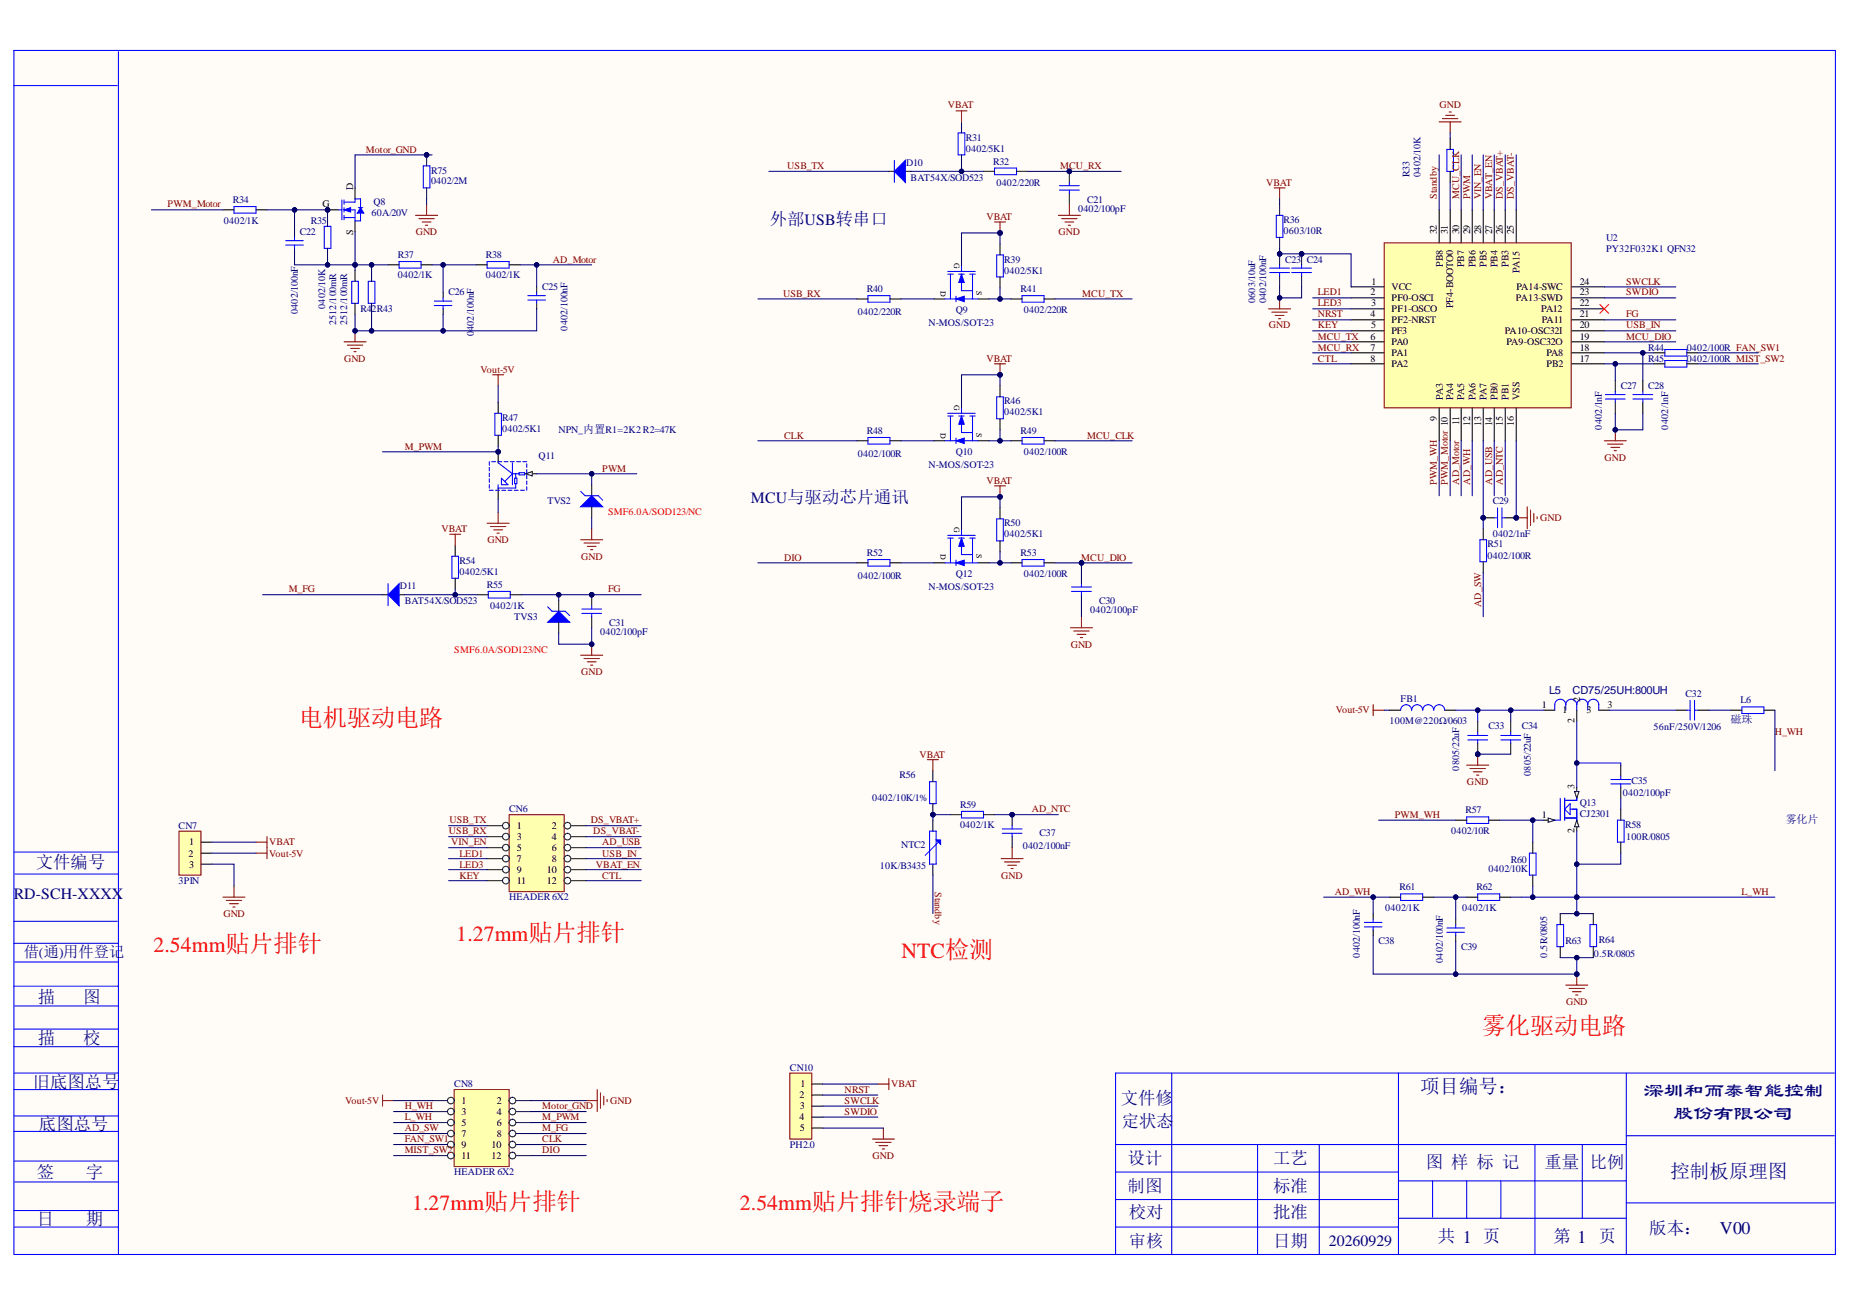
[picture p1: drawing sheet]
<svg xmlns="http://www.w3.org/2000/svg" width="297mm" height="210mm" viewBox="0 0 297 210" stroke-linecap="round" stroke-linejoin="round" font-family="sans-serif">
<defs><g id="words">
<g font-size="3.9" fill="#f00">
<text x="48" y="116.7">电机驱动电路</text>
<text x="237.9" y="166.1">雾化驱动电路</text>
</g>
<g font-size="3.5" fill="#f00">
<text x="24.6" y="152.9">2.54mm贴片排针</text>
<text x="73.3" y="151.1">1.27mm贴片排针</text>
<text x="144.8" y="153.8">NTC检测</text>
<text x="66.2" y="194.4">1.27mm贴片排针</text>
<text x="118.8" y="194.4">2.54mm贴片排针烧录端子</text>
</g>
<g font-size="3.2" fill="#000080">
<text x="264" y="176.2">深圳和而泰智能控制</text>
<text x="268.7" y="179.9">股份有限公司</text>
</g>
<g font-size="3.1" fill="#000080">
<text x="228" y="175.6">项目编号：</text>
<text x="268.2" y="189.2">控制板原理图</text>
</g>
<text font-size="2.9" fill="#000080" x="276.1" y="198.2">V00</text>
<g font-size="2.8" fill="#000080">
<text x="123.6" y="36.2">外部USB转串口</text>
<text x="5.8" y="139.3">文件编号</text>
<text x="6.1" y="161.1">描</text>
<text x="13.4" y="161.1">图</text>
<text x="6.1" y="167.7">描</text>
<text x="13.4" y="167.7">校</text>
<text x="5.2" y="174.7">旧底图总号</text>
<text x="180" y="177.3">文件修</text>
<text x="6.3" y="181.5">底图总号</text>
<text x="180.1" y="181">定状态</text>
<text x="5.9" y="189.1">签</text>
<text x="13.8" y="189.1">字</text>
<text x="181.1" y="187">设计</text>
<text x="181.1" y="191.4">制图</text>
<text x="204.4" y="187">工艺</text>
<text x="204.4" y="191.4">标准</text>
<text x="228.9" y="187.5">图 样 标 记</text>
<text x="248" y="187.5">重量</text>
<text x="255.3" y="187.5">比例</text>
<text x="5.9" y="196.7">日</text>
<text x="13.8" y="196.7">期</text>
<text x="181.2" y="195.6">校对</text>
<text x="204.4" y="195.6">批准</text>
<text x="181.2" y="200.3">审核</text>
<text x="204.4" y="200.3">日期</text>
<text x="230.9" y="199.5">共 1 页</text>
<text x="249.4" y="199.5">第 1 页</text>
<text x="264.8" y="198.2">版本：</text>
</g>
<g font-size="2.5" fill="#000080">
<text x="120.6" y="80.7">MCU与驱动芯片通讯</text>
<text x="2.2" y="144.4">RD-SCH-XXXX</text>
<text x="3.8" y="153.7">借(通)用件登记</text>
<text x="213.4" y="200">20260929</text>
</g>
<g font-size="1.8" fill="#000080">
<text x="248.7" y="111.5">L5</text>
<text x="252.5" y="111.5">CD75/25UH:800UH</text>
<text x="277.8" y="116.1">磁珠</text>
<text x="286.7" y="132.1">雾化片</text>
</g>
<g font-size="1.6" fill="#800000">
<text x="152.2" y="17.4">VBAT</text>
<text x="231.1" y="17.4">GND</text>
<text x="58.7" y="24.5">Motor_GND</text>
<text x="126.4" y="27.1">USB_TX</text>
<text x="170.2" y="27.1">MCU_RX</text>
<text x="203.3" y="29.8">VBAT</text>
<text x="26.9" y="33.3">PWM_Motor</text>
<text x="158.4" y="35.3">VBAT</text>
<text x="230.7" y="32" transform="rotate(-90 230.7 32)">Standby</text>
<text x="234.3" y="32" transform="rotate(-90 234.3 32)">MCU_CLK</text>
<text x="236" y="32" transform="rotate(-90 236 32)">PWM</text>
<text x="237.8" y="32" transform="rotate(-90 237.8 32)">VIN_EN</text>
<text x="239.6" y="32" transform="rotate(-90 239.6 32)">VBAT_EN</text>
<text x="241.3" y="32" transform="rotate(-90 241.3 32)">DS_VBAT+</text>
<text x="243.1" y="32" transform="rotate(-90 243.1 32)">DS_VBAT-</text>
<text x="66.8" y="37.8">GND</text>
<text x="170" y="37.8">GND</text>
<text x="88.7" y="42.2">AD_Motor</text>
<text x="125.7" y="47.7">USB_RX</text>
<text x="173.8" y="47.7">MCU_TX</text>
<text x="211.6" y="47.4">LED1</text>
<text x="261.1" y="47.4">SWDIO</text>
<text x="261.1" y="45.7">SWCLK</text>
<text x="203.7" y="52.8">GND</text>
<text x="211.6" y="51">NRST</text>
<text x="211.6" y="52.8">KEY</text>
<text x="211.6" y="49.2">LED3</text>
<text x="261.1" y="52.8">USB_IN</text>
<text x="261.1" y="51">FG</text>
<text x="55.2" y="58.1">GND</text>
<text x="77.2" y="59.9">Vout-5V</text>
<text x="158.4" y="58.1">VBAT</text>
<text x="211.6" y="54.5">MCU_TX</text>
<text x="211.6" y="56.3">MCU_RX</text>
<text x="211.6" y="58.1">CTL</text>
<text x="261.1" y="54.5">MCU_DIO</text>
<text x="125.9" y="70.4">CLK</text>
<text x="174.5" y="70.4">MCU_CLK</text>
<text x="65" y="72.2">M_PWM</text>
<text x="96.7" y="75.7">PWM</text>
<text x="158.4" y="77.7">VBAT</text>
<text x="230.7" y="77.9" transform="rotate(-90 230.7 77.9)">PWM_WH</text>
<text x="232.5" y="77.9" transform="rotate(-90 232.5 77.9)">PWM_Motor 10</text>
<text x="234.3" y="77.9" transform="rotate(-90 234.3 77.9)">AD_Motor</text>
<text x="236" y="77.9" transform="rotate(-90 236 77.9)">AD_WH</text>
<text x="239.6" y="77.9" transform="rotate(-90 239.6 77.9)">AD_USB</text>
<text x="241.3" y="77.9" transform="rotate(-90 241.3 77.9)">AD_NTC</text>
<text x="257.6" y="74">GND</text>
<text x="247.3" y="83.7">GND</text>
<text x="70.9" y="85.5">VBAT</text>
<text x="78.3" y="87.2">GND</text>
<text x="93.3" y="89.9">GND</text>
<text x="46.4" y="95.1">M_FG</text>
<text x="97.6" y="95.1">FG</text>
<text x="125.9" y="90">DIO</text>
<text x="173.6" y="90">MCU_DIO</text>
<text x="237.8" y="97.5" transform="rotate(-90 237.8 97.5)">AD_SW</text>
<text x="171.9" y="104">GND</text>
<text x="93.3" y="108.4">GND</text>
<text x="214.5" y="114.6">Vout-5V</text>
<text x="284.9" y="118.1">H_WH</text>
<text x="147.6" y="121.7">VBAT</text>
<text x="165.7" y="130.5">AD_NTC</text>
<text x="223.9" y="131.4">PWM_WH</text>
<text x="235.5" y="126.1">GND</text>
<text x="43.2" y="135.8">VBAT</text>
<text x="43.2" y="137.6">Vout-5V</text>
<text x="72.1" y="134">USB_RX</text>
<text x="72.2" y="132.2">USB_TX</text>
<text x="72.4" y="135.8">VIN_EN</text>
<text x="73.8" y="137.6">LED1</text>
<text x="94.8" y="132.2">DS_VBAT+</text>
<text x="95.3" y="134">DS_VBAT-</text>
<text x="96.7" y="135.8">AD_USB</text>
<text x="96.7" y="137.6">USB_IN</text>
<text x="73.8" y="139.3">LED3</text>
<text x="73.8" y="141.1">KEY</text>
<text x="95.7" y="139.3">VBAT_EN</text>
<text x="96.7" y="141.1">CTL</text>
<text x="150.1" y="143.2" transform="rotate(90 150.1 143.2)">Standby</text>
<text x="160.7" y="141.1">GND</text>
<text x="214.3" y="143.7">AD_WH</text>
<text x="279.6" y="143.7">L_WH</text>
<text x="35.9" y="147.3">GND</text>
<text x="251.4" y="161.4">GND</text>
<text x="55.4" y="177.3">Vout-5V</text>
<text x="65" y="178.1">H_WH</text>
<text x="65" y="179.9">L_WH</text>
<text x="87.1" y="178.1">Motor_GND</text>
<text x="87.1" y="179.9">M_PWM</text>
<text x="98" y="177.3">GND</text>
<text x="135.6" y="175.5">NRST</text>
<text x="135.6" y="177.3">SWCLK</text>
<text x="135.6" y="179.1">SWDIO</text>
<text x="143.1" y="174.6">VBAT</text>
<text x="65" y="181.7">AD_SW</text>
<text x="65" y="183.5">FAN_SW1</text>
<text x="65" y="185.2">MIST_SW2</text>
<text x="87.1" y="181.7">M_FG</text>
<text x="87.1" y="183.5">CLK</text>
<text x="87.1" y="185.2">DIO</text>
<text x="140.1" y="186.1">GND</text>
</g>
<g font-size="1.6" fill="#000080">
<text x="155.1" y="22.6">R31</text>
<text x="69.2" y="27.9">R75</text>
<text x="69.2" y="29.6">0402/2M</text>
<text x="145.5" y="26.6">D10</text>
<text x="146.2" y="29.1">BAT54X/SOD523</text>
<text x="155.1" y="24.3">0402/5K1</text>
<text x="159.5" y="26.5">R32</text>
<text x="160" y="29.8">0402/220R</text>
<text x="226.3" y="28.4" transform="rotate(-90 226.3 28.4)">R33</text>
<text x="228.1" y="28.4" transform="rotate(-90 228.1 28.4)">0402/10K</text>
<text x="37.4" y="32.6">R34</text>
<text x="59.6" y="34.7">60A/20V</text>
<text x="60" y="33">Q8</text>
<text x="173.1" y="34.1">0402/100pF</text>
<text x="174.5" y="32.6">C21</text>
<text x="206.1" y="35.8">R36</text>
<text x="36" y="36">0402/1K</text>
<text x="48.1" y="37.8">C22</text>
<text x="49.9" y="36">R35</text>
<text x="63.9" y="41.4">R37</text>
<text x="78" y="41.4">R38</text>
<text x="206.1" y="37.5">0603/10R</text>
<text x="257.9" y="38.6">U2</text>
<text x="257.9" y="40.4">PY32F032K1 QFN32</text>
<text x="63.9" y="44.6">0402/1K</text>
<text x="72" y="47.4">C26</text>
<text x="78" y="44.6">0402/1K</text>
<text x="87.1" y="46.6">C25</text>
<text x="139.2" y="46.9">R40</text>
<text x="161.3" y="42.2">R39</text>
<text x="161.3" y="44">0402/5K1</text>
<text x="163.9" y="46.9">R41</text>
<text x="206.3" y="42.2">C23 C24</text>
<text x="47.8" y="50.5" transform="rotate(-90 47.8 50.5)">0402/100nF</text>
<text x="52.2" y="49.6" transform="rotate(-90 52.2 49.6)">0402/10K</text>
<text x="54" y="52.2" transform="rotate(-90 54 52.2)">2512/100mR</text>
<text x="55.8" y="52.2" transform="rotate(-90 55.8 52.2)">2512/100mR</text>
<text x="57.9" y="50.1">R42R43</text>
<text x="91.1" y="53.1" transform="rotate(-90 91.1 53.1)">0402/100nF</text>
<text x="137.7" y="50.6">0402/220R</text>
<text x="149.1" y="52.4">N-MOS/SOT-23</text>
<text x="153.5" y="50.3">Q9</text>
<text x="164.4" y="50.3">0402/220R</text>
<text x="201.5" y="48.7" transform="rotate(-90 201.5 48.7)">0603/10uF</text>
<text x="203.3" y="48.7" transform="rotate(-90 203.3 48.7)">0402/100nF</text>
<text x="76.1" y="54" transform="rotate(-90 76.1 54)">0402/100nF</text>
<text x="264.6" y="56.3">R44</text>
<text x="264.6" y="58.1">R45</text>
<text x="270.8" y="56.3">0402/100R FAN_SW1</text>
<text x="270.8" y="58.1">0402/100R MIST_SW2</text>
<text x="161.3" y="64.9">R46</text>
<text x="260.2" y="62.5">C27</text>
<text x="264.6" y="62.5">C28</text>
<text x="80.6" y="67.6">R47</text>
<text x="80.6" y="69.3">0402/5K1</text>
<text x="89.7" y="69.5">NPN_内置R1=2K2 R2=47K</text>
<text x="139.2" y="69.7">R48</text>
<text x="161.3" y="66.7">0402/5K1</text>
<text x="163.9" y="69.7">R49</text>
<text x="257.2" y="69" transform="rotate(-90 257.2 69)">0402/1nF</text>
<text x="267.9" y="69" transform="rotate(-90 267.9 69)">0402/1nF</text>
<text x="86.5" y="73.6">Q11</text>
<text x="137.7" y="73.5">0402/100R</text>
<text x="149.1" y="75.2">N-MOS/SOT-23</text>
<text x="153.5" y="73">Q10</text>
<text x="164.4" y="73">0402/100R</text>
<text x="87.9" y="81">TVS2</text>
<text x="239.7" y="81">C29</text>
<text x="139.2" y="89.3">R52</text>
<text x="161.3" y="84.5">R50</text>
<text x="161.3" y="86.3">0402/5K1</text>
<text x="163.9" y="89.3">R53</text>
<text x="238.8" y="87.9">R51</text>
<text x="238.8" y="89.7">0402/100R</text>
<text x="239.7" y="86.3">0402/1nF</text>
<text x="64.2" y="94.6">D11</text>
<text x="73.8" y="90.5">R54</text>
<text x="73.8" y="92.3">0402/5K1</text>
<text x="78.2" y="94.4">R55</text>
<text x="137.7" y="93">0402/100R</text>
<text x="149.1" y="94.8">N-MOS/SOT-23</text>
<text x="153.5" y="92.7">Q12</text>
<text x="164.4" y="92.7">0402/100R</text>
<text x="65" y="97.1">BAT54X/SOD523</text>
<text x="78.7" y="97.8">0402/1K</text>
<text x="82.6" y="99.6">TVS3</text>
<text x="97.8" y="100.6">C31</text>
<text x="175" y="98.5">0402/100pF</text>
<text x="176.5" y="97.1">C30</text>
<text x="96.4" y="102">0402/100pF</text>
<text x="224.9" y="112.8">FB1</text>
<text x="270.6" y="111.9">C32</text>
<text x="279.4" y="113">L6</text>
<text x="223.1" y="116.3">100M@220Ω/0603</text>
<text x="239" y="117">C33</text>
<text x="244.3" y="117">C34</text>
<text x="265.5" y="117.3">56nF/250V/1206</text>
<text x="144.4" y="125">R56</text>
<text x="234.3" y="123.8" transform="rotate(-90 234.3 123.8)">0805/22uF</text>
<text x="245.8" y="124.6" transform="rotate(-90 245.8 124.6)">0805/22uF</text>
<text x="261.9" y="125.9">C35</text>
<text x="81.7" y="130.5">CN6</text>
<text x="140" y="128.7">0402/10K/1%</text>
<text x="154.1" y="129.8">R59</text>
<text x="235.3" y="130.6">R57</text>
<text x="253.6" y="129.4">Q13</text>
<text x="253.6" y="131.2">CJ2301</text>
<text x="260.6" y="127.8">0402/100pF</text>
<text x="28.7" y="133.2">CN7</text>
<text x="144.7" y="136.1">NTC2</text>
<text x="154.1" y="132.9">0402/1K</text>
<text x="164.2" y="136.3">0402/100nF</text>
<text x="166.9" y="134.3">C37</text>
<text x="233" y="134">0402/10R</text>
<text x="260.9" y="132.9">R58</text>
<text x="261.1" y="134.8">100R/0805</text>
<text x="28.7" y="141.9">3PIN</text>
<text x="141.3" y="139.5">10K/B3435</text>
<text x="224.7" y="143">R61</text>
<text x="237.1" y="143">R62</text>
<text x="239" y="140">0402/10K</text>
<text x="242.6" y="138.6">R60</text>
<text x="81.7" y="144.6">HEADER 6X2</text>
<text x="222.4" y="146.3">0402/1K</text>
<text x="234.8" y="146.3">0402/1K</text>
<text x="218.4" y="153.8" transform="rotate(-90 218.4 153.8)">0402/100nF</text>
<text x="221.3" y="151.7">C38</text>
<text x="231.6" y="154.6" transform="rotate(-90 231.6 154.6)">0402/100nF</text>
<text x="234.6" y="152.5">C39</text>
<text x="248.4" y="153.8" transform="rotate(-90 248.4 153.8)">0.5R/0805</text>
<text x="251.4" y="151.7">R63</text>
<text x="255.9" y="153.6">0.5R/0805</text>
<text x="256.7" y="151.5">R64</text>
<text x="126.8" y="172">CN10</text>
<text x="72.9" y="174.6">CN8</text>
<text x="126.8" y="184.3">PH2.0</text>
<text x="72.9" y="188.7">HEADER 6X2</text>
</g>
<g font-size="1.6">
<text x="51.8" y="33.3">G</text>
<text x="56.7" y="30.5" transform="rotate(-90 56.7 30.5)">D</text>
<text x="56.7" y="37.7" transform="rotate(-90 56.7 37.7)">S</text>
<text x="230.7" y="37.6" transform="rotate(-90 230.7 37.6)">32</text>
<text x="232.5" y="37.6" transform="rotate(-90 232.5 37.6)">31</text>
<text x="234.3" y="37.6" transform="rotate(-90 234.3 37.6)">30</text>
<text x="236" y="37.6" transform="rotate(-90 236 37.6)">29</text>
<text x="237.8" y="37.6" transform="rotate(-90 237.8 37.6)">28</text>
<text x="239.6" y="37.6" transform="rotate(-90 239.6 37.6)">27</text>
<text x="241.3" y="37.6" transform="rotate(-90 241.3 37.6)">26</text>
<text x="243.1" y="37.6" transform="rotate(-90 243.1 37.6)">25</text>
<text x="220.1" y="47.4">2</text>
<text x="220.2" y="45.7">1</text>
<text x="223.4" y="46.6">VCC</text>
<text x="231.6" y="42.9" transform="rotate(-90 231.6 42.9)">PB8</text>
<text x="235.1" y="42.9" transform="rotate(-90 235.1 42.9)">PB7</text>
<text x="236.9" y="42.9" transform="rotate(-90 236.9 42.9)">PB6</text>
<text x="238.7" y="42.9" transform="rotate(-90 238.7 42.9)">PB5</text>
<text x="240.4" y="42.9" transform="rotate(-90 240.4 42.9)">PB4</text>
<text x="242.2" y="42.9" transform="rotate(-90 242.2 42.9)">PB3</text>
<text x="243.5" y="46.6">PA14-SWC</text>
<text x="244" y="43.8" transform="rotate(-90 244 43.8)">PA15</text>
<text x="253.6" y="47.4">23</text>
<text x="253.6" y="45.7">24</text>
<text x="220.1" y="51">4</text>
<text x="220.1" y="49.2">3</text>
<text x="220.1" y="52.8">5</text>
<text x="223.4" y="48.4">PF0-OSCI</text>
<text x="223.4" y="50.1">PF1-OSCO</text>
<text x="223.4" y="51.9">PF2-NRST</text>
<text x="223.4" y="53.7">PF3</text>
<text x="233.3" y="49.5" transform="rotate(-90 233.3 49.5)">PF4-BOOTO0</text>
<text x="241.6" y="53.7">PA10-OSC32I</text>
<text x="243.4" y="48.4">PA13-SWD</text>
<text x="247.5" y="50.1">PA12</text>
<text x="247.6" y="51.9">PA11</text>
<text x="253.6" y="52.8">20</text>
<text x="253.6" y="51">21</text>
<text x="253.6" y="49.2">22</text>
<text x="220.1" y="54.5">6</text>
<text x="220.1" y="56.3">7</text>
<text x="220.1" y="58.1">8</text>
<text x="223.4" y="55.4">PA0</text>
<text x="223.4" y="57.1">PA1</text>
<text x="223.4" y="58.9">PA2</text>
<text x="241.9" y="55.4">PA9-OSC32O</text>
<text x="248.3" y="58.9">PB2</text>
<text x="248.3" y="57.1">PA8</text>
<text x="253.6" y="58.1">17</text>
<text x="253.6" y="56.3">18</text>
<text x="253.6" y="54.5">19</text>
<text x="231.6" y="64.3" transform="rotate(-90 231.6 64.3)">PA3</text>
<text x="233.3" y="64.3" transform="rotate(-90 233.3 64.3)">PA4</text>
<text x="235.1" y="64.3" transform="rotate(-90 235.1 64.3)">PA5</text>
<text x="236.9" y="64.3" transform="rotate(-90 236.9 64.3)">PA6</text>
<text x="238.7" y="64.3" transform="rotate(-90 238.7 64.3)">PA7</text>
<text x="240.4" y="64.3" transform="rotate(-90 240.4 64.3)">PB0</text>
<text x="242.2" y="64.3" transform="rotate(-90 242.2 64.3)">PB1</text>
<text x="244" y="64.3" transform="rotate(-90 244 64.3)">VSS</text>
<text x="230.7" y="67.6" transform="rotate(-90 230.7 67.6)">9</text>
<text x="234.3" y="68.3" transform="rotate(-90 234.3 68.3)">11</text>
<text x="236" y="68.4" transform="rotate(-90 236 68.4)">12</text>
<text x="237.8" y="68.4" transform="rotate(-90 237.8 68.4)">13</text>
<text x="239.6" y="68.5" transform="rotate(-90 239.6 68.5)">14</text>
<text x="241.3" y="68.4" transform="rotate(-90 241.3 68.4)">15</text>
<text x="243.1" y="68.4" transform="rotate(-90 243.1 68.4)">16</text>
<text x="247.6" y="113.7">1</text>
<text x="253.7" y="112.8" transform="rotate(-90 253.7 112.8)">2</text>
<text x="258.1" y="113.7">3</text>
<text x="250.9" y="114.6">1</text>
<text x="252.8" y="116.2" transform="rotate(-90 252.8 116.2)">2</text>
<text x="254.7" y="114.6">3</text>
<text x="247.6" y="131.4">1</text>
<text x="252.8" y="126.7" transform="rotate(-90 252.8 126.7)">3</text>
<text x="30.3" y="137.6">2</text>
<text x="30.4" y="135.8">1</text>
<text x="83" y="133.2">1</text>
<text x="83" y="134.8">3</text>
<text x="83" y="136.6">5</text>
<text x="88.6" y="133.2">2</text>
<text x="88.6" y="134.8">4</text>
<text x="88.6" y="136.6">6</text>
<text x="252.8" y="133.8" transform="rotate(-90 252.8 133.8)">2</text>
<text x="30.4" y="139.3">3</text>
<text x="83" y="138.4">7</text>
<text x="83" y="140.2">9</text>
<text x="83" y="141.9">11</text>
<text x="87.8" y="140.2">10</text>
<text x="87.8" y="141.9">12</text>
<text x="88.6" y="138.4">8</text>
<text x="74.1" y="177.3">1</text>
<text x="74.1" y="179.1">3</text>
<text x="79.8" y="177.3">2</text>
<text x="79.8" y="179.1">4</text>
<text x="128.3" y="176.4">2</text>
<text x="128.3" y="179.9">4</text>
<text x="128.4" y="178.1">3</text>
<text x="128.5" y="174.6">1</text>
<text x="74.1" y="180.8">5</text>
<text x="74.1" y="182.5">7</text>
<text x="74.1" y="184.3">9</text>
<text x="78.9" y="184.3">10</text>
<text x="79.8" y="180.8">6</text>
<text x="79.8" y="182.5">8</text>
<text x="128.4" y="181.7">5</text>
<text x="74.1" y="186.1">11</text>
<text x="78.9" y="186.1">12</text>
</g>
<g font-size="1.6" fill="#f00">
<text x="97.6" y="82.8">SMF6.0A/SOD123/NC</text>
<text x="72.9" y="104.8">SMF6.0A/SOD123/NC</text>
</g>
<g font-size="1.3">
<text x="151" y="46.7" transform="rotate(90 151 46.7)">D</text>
<text x="153.2" y="42.3" transform="rotate(90 153.2 42.3)">G</text>
<text x="156.8" y="46.7" transform="rotate(90 156.8 46.7)">S</text>
<text x="153.2" y="65" transform="rotate(90 153.2 65)">G</text>
<text x="151" y="69.5" transform="rotate(90 151 69.5)">D</text>
<text x="156.8" y="69.5" transform="rotate(90 156.8 69.5)">S</text>
<text x="151" y="89" transform="rotate(90 151 89)">D</text>
<text x="153.2" y="84.6" transform="rotate(90 153.2 84.6)">G</text>
<text x="156.8" y="89" transform="rotate(90 156.8 89)">S</text>
</g>
</g></defs>
<g fill="#fffcf8">
<path d="M2.2 8.3h292.3v193.2h-292.3z" fill-rule="evenodd"/>
<path d="M2.2 8.3h292.3v193.2h-292.3z" fill-rule="evenodd"/>
</g>
<g fill="none" stroke="#00f" stroke-width=".17">
<path d="M2.2 13.8h16.6M2.2 8.1h292.5v193.4h-292.5zM19 8.3v193.2M2.2 136.8h16.8M2.2 158.4h16.8M2.2 154.5h16.8M2.2 151.5h16.8M2.2 148h16.6M2.4 140.4h16.6M2.2 168.1h16.8M2.2 165.3h16.8M2.2 161.6h16.8"/>
<path d="M2.2 172.3h16.8M2.2 179.2h16.8M2.2 175h16.8M188.1 172.3v29.2M224.5 172.3v29.2M261.1 172.3v29.2M294.5 172.3h-115.4v29.2M2.2 197.1h16.8M2.2 194.4h16.8M2.2 189.8h16.8M2.2 186.5h16.8M2.2 181.7h16.8"/>
<path d="M179.1 183.8h82M179.1 197.1h45.4M179.1 192.6h45.4M179.1 188.2h45.4M201.9 183.8v17.7M211.8 183.8v17.7M224.5 195.6h36.6M224.5 189.6h36.6M230 189.6v5.9M235.5 189.6v6M241 189.6v6M246.5 183.8v17.7"/>
<path d="M254.1 183.8v11.8M261.1 193.2h33.4M261.1 182.4h33.4"/>
</g>
<circle cx="149.8" cy="130.8" r=".35" fill="#000080"/>
<circle cx="149.8" cy="130.8" r=".35" fill="none" stroke="#000080" stroke-width=".16"/>
<path d="M149.3 125.5h1v3.6h-1z" fill="none" stroke="#00f" stroke-width=".17"/>
<path d="M149.8 123.8v1.7M149.8 129.1v1.7" fill="none" stroke="#000" stroke-width=".17"/>
<circle cx="149.8" cy="130.8" r=".35" fill="#000080"/>
<circle cx="149.8" cy="130.8" r=".35" fill="none" stroke="#000080" stroke-width=".16"/>
<path d="M148.9 122h1.8M149.8 122v1.8" fill="none" stroke="#800000" stroke-width=".17"/>
<path d="M154.4 130.3h3.5v1.1h-3.5z" fill="none" stroke="#00f" stroke-width=".17"/>
<path d="M152.6 130.8h1.8M157.9 130.8h1.8" fill="none" stroke="#000" stroke-width=".17"/>
<circle cx="162.5" cy="130.8" r=".35" fill="#000080"/>
<circle cx="162.5" cy="130.8" r=".35" fill="none" stroke="#000080" stroke-width=".16"/>
<path d="M162.5 130.8v1.8" fill="none" stroke="#000" stroke-width=".17"/>
<circle cx="162.5" cy="130.8" r=".35" fill="#000080"/>
<circle cx="162.5" cy="130.8" r=".35" fill="none" stroke="#000080" stroke-width=".16"/>
<path d="M149.8 131.7v1.8M149.8 138.8v1.7M162.5 134.4v1.7" fill="none" stroke="#000" stroke-width=".17"/>
<path d="M149.3 133.5h1v5.3h-1zM150.7 135.2l-2.2 2.2M160.9 133.8h3.2M160.9 133.1h3.2M162.5 132.6v.5M162.5 133.8v.6" fill="none" stroke="#00f" stroke-width=".17"/>
<path d="M160.7 137.9h3.6M161.3 138.4h2.4M161.8 139h1.4M162.3 139.5h.4M162.5 136.1v1.8" fill="none" stroke="#800000" stroke-width=".17"/>
<path d="M150.3 134.9h.7v.7z" fill="#00f"/>
<path d="M150.3 134.9h.7v.7z" fill="none" stroke="#00f" stroke-width=".17"/>
<path d="M126.8 172.3h3.5v10.6h-3.5z" fill-rule="evenodd" fill="#ffffb0"/>
<path d="M126.8 172.3h3.5v10.6h-3.5z" fill="none" stroke="#800000" stroke-width=".16"/>
<path d="M62.3 42.5h1.8M67.6 42.5h1.8M130.3 174.1h1.8M130.3 175.9h1.8M130.3 177.6h1.8M130.3 179.4h1.8M130.3 181.2h1.8" fill="none" stroke="#000" stroke-width=".17"/>
<path d="M141 174.1h1.7M142.7 173.2v1.8M140.1 182.9h3.5M140.6 183.5h2.5M141.1 184h1.4M141.7 184.5h.3M141.8 181.2v1.7" fill="none" stroke="#800000" stroke-width=".17"/>
<path d="M64.1 42h3.5v1.1h-3.5z" fill="none" stroke="#00f" stroke-width=".17"/>
<circle cx="52.6" cy="33.7" r=".35" fill="#000080"/>
<circle cx="52.6" cy="33.7" r=".35" fill="none" stroke="#000080" stroke-width=".16"/>
<path d="M57 31.9h.9v1.8M57.9 34.1v1.4" fill="none" stroke="#00f" stroke-width=".17"/>
<path d="M52.6 33.7h1.8" fill="none" stroke="#000" stroke-width=".17"/>
<circle cx="52.6" cy="33.7" r=".35" fill="#000080"/>
<circle cx="52.6" cy="33.7" r=".35" fill="none" stroke="#000080" stroke-width=".16"/>
<path d="M57 30.2v1.7M57 35.5v1.7" fill="none" stroke="#000" stroke-width=".17"/>
<path d="M54.4 33.7h.5M54.9 32.1v3.2M55.2 33.7h1.8v1.8h.9M55.2 34.9h1.8M55.2 32.1v.7M55.2 33.3v.8M55.2 34.6v.7M57 31.9v.6h-1.8" fill="none" stroke="#00f" stroke-width=".17"/>
<path d="M55.2 33.7l1.1-.4v.8z" fill="#00f"/>
<path d="M55.2 33.7l1.1-.4v.8z" fill="none" stroke="#00f" stroke-width=".16"/>
<path d="M57.9 33.3l.5 .9h-1z" fill="#00f"/>
<path d="M57.9 33.3l.5 .9h-1z" fill="none" stroke="#00f" stroke-width=".16"/>
<path d="M37.6 33.2h3.5v1h-3.5zM57.5 33.3h.7M56.5 45.2h1v3.5h-1z" fill="none" stroke="#00f" stroke-width=".17"/>
<path d="M35.8 33.7h1.8M41.1 33.7h1.8M57 43.4v1.8M57 48.7v1.8" fill="none" stroke="#000" stroke-width=".17"/>
<path d="M55.2 54.9h3.6M55.8 55.4h2.4M56.3 56h1.4M56.8 56.5h.4M57 53.1v1.8" fill="none" stroke="#800000" stroke-width=".17"/>
<circle cx="57" cy="53.1" r=".35" fill="#000080"/>
<circle cx="57" cy="53.1" r=".35" fill="none" stroke="#000080" stroke-width=".16"/>
<path d="M52.6 34.6v1.8M52.6 39.9v1.8M71.1 47v.8M71.1 49.6v.9M150 48h1.7M154.4 40.9v1.8M157 48h1.8" fill="none" stroke="#000" stroke-width=".17"/>
<path d="M52.1 36.4h1v3.5h-1zM69.7 48.4h2.9M69.7 49.1h2.9M71.1 47.8v.6M71.1 49.1v.5" fill="none" stroke="#00f" stroke-width=".17"/>
<path d="M154.4 44l.4 1.4h-.9z" fill="#00f"/>
<path d="M154.4 44l.4 1.4h-.9z" fill="none" stroke="#00f" stroke-width=".16"/>
<path d="M151.7 48h1.8M152.2 44h.9M152.2 43.6h4.4M153.9 44h.9M154.4 42.7v.9M155.7 44h.9" fill="none" stroke="#00f" stroke-width=".17"/>
<path d="M153.5 48l1.3-.4v.9z" fill="#00f"/>
<path d="M153.5 48l1.3-.4v.9z" fill="none" stroke="#00f" stroke-width=".16"/>
<path d="M152.6 44v4M153.5 47.6v.9M154.4 45.4v1.3h1.7M154.8 48h2.2M156.1 44v4" fill="none" stroke="#00f" stroke-width=".17"/>
<path d="M142.7 27.5h.9M145.4 27.5h.8" fill="none" stroke="#000" stroke-width=".17"/>
<path d="M143.6 27.5l1.8-1.7v3.5z" fill="#00f"/>
<path d="M143.6 27.5l1.8-1.7v3.5zM143.6 25.8v3.5M153.8 21.3h1.1v3.6h-1.1zM159.7 27h3.5v1.1h-3.5zM139.4 47.5h3.5v1h-3.5zM160 40.9h1.1v3.6h-1.1zM164.1 47.5h3.5v1h-3.5z" fill="none" stroke="#00f" stroke-width=".17"/>
<path d="M154.4 19.6v1.7M154.4 24.9v1.7M157.9 27.5h1.8M160.6 39.2v1.7M163.2 27.5h1.8M137.6 48h1.8M142.9 48h1.8M160.6 44.5v1.7M162.3 48h1.8M167.6 48h1.8" fill="none" stroke="#000" stroke-width=".17"/>
<path d="M159.7 35.6h1.7M160.6 35.6v1.8" fill="none" stroke="#800000" stroke-width=".17"/>
<circle cx="160.6" cy="37.4" r=".35" fill="#000080"/>
<circle cx="160.6" cy="37.4" r=".35" fill="none" stroke="#000080" stroke-width=".16"/>
<circle cx="171.7" cy="27.5" r=".35" fill="#000080"/>
<circle cx="171.7" cy="27.5" r=".35" fill="none" stroke="#000080" stroke-width=".16"/>
<path d="M171.7 27.5v1.8" fill="none" stroke="#000" stroke-width=".17"/>
<circle cx="171.7" cy="27.5" r=".35" fill="#000080"/>
<circle cx="171.7" cy="27.5" r=".35" fill="none" stroke="#000080" stroke-width=".16"/>
<g fill="none" stroke="#000" stroke-width=".17">
<path d="M171.7 31.1v1.7M76.4 42.5h1.8M81.7 42.5h1.8M86.2 46.1v.9M86.2 48.7v.9M223.1 114.1h1.8M232 114.1h1.7M247.9 114.1h1.7M253.2 114.1v1.7M256.7 114.1h1.8M269.1 114.1h1.7M272.6 114.1h1.8"/>
<path d="M233.7 131.7h1.8M239 131.7h1.8M246.1 135.2v1.8M247.9 131.7h1.7M260.2 122.9v1.8M260.2 126.4v1.8M260.2 130v1.7M260.2 135.2v1.8M235.5 144.1h1.8M240.8 144.1h1.8M246.1 140.5v1.8"/>
</g>
<g fill="none" stroke="#00f" stroke-width=".17">
<path d="M170.1 30.5h3.2M170.1 29.8h3.2M171.7 29.3v.5M171.7 30.5v.6M78.2 42h3.5v1.1h-3.5zM84.8 47.5h2.8M84.8 48.2h2.8M86.2 47v.5M86.2 48.2v.5M224.9 114.1a.88 .88 0 0 1 .9-.9 .88 .88 0 0 1 .9 .9 .89 .89 0 0 1 .8-.9 .89 .89 0 0 1 .9 .9 .88 .88 0 0 1 .9-.9 .88 .88 0 0 1 .9 .9 .88 .88 0 0 1 .9-.9 .88 .88 0 0 1 .9 .9M251.4 113.2a.88 .88 0 0 0-.9-.9 .88 .88 0 0 0-.9 .9v.9M251.4 113.2a.88 .88 0 0 1 .9-.9 .88 .88 0 0 1 .9 .9"/>
<path d="M251.4 113.2v.9M253.2 113.2a.88 .88 0 0 1 .9-.9 .88 .88 0 0 1 .8 .9M253.2 113.2v.9M254.9 113.2a.88 .88 0 0 1 .9-.9 .88 .88 0 0 1 .9 .9v.9M254.9 113.2v.9M270.8 114.1h.6M271.4 112.5v3.1M272.1 114.1h.5M272.1 112.5v3.1M235.5 131.2h3.5v1h-3.5zM245.6 137h1v3.5h-1zM258.6 125.9h3.2"/>
<path d="M258.6 125.2h3.2M259.7 131.7h1.1v3.5h-1.1zM260.2 124.7v.5M260.2 125.9v.5M237.3 143.6h3.5v1h-3.5z"/>
</g>
<path d="M153.5 17.8h1.8M154.4 17.8v1.8M169.9 34.6h3.6M170.5 35.1h2.4M171 35.6h1.4M171.5 36.2h.4M171.7 32.8v1.8" fill="none" stroke="#800000" stroke-width=".17"/>
<path d="M248.6 131.4l1 .3-1 .4z" fill="#f8fcff"/>
<path d="M248.6 131.4l1 .3-1 .4z" fill="none" stroke="#000" stroke-width=".16"/>
<path d="M253.2 126.4v1.8" fill="none" stroke="#000" stroke-width=".17"/>
<path d="M252.8 127.1h.7l-.3 1.1z" fill="#f8fcff"/>
<path d="M252.8 127.1h.7l-.3 1.1z" fill="none" stroke="#000" stroke-width=".16"/>
<path d="M253.2 131.7v1.8" fill="none" stroke="#000" stroke-width=".17"/>
<path d="M253.2 131.7l.3 1.1h-.7z" fill="#f8fcff"/>
<path d="M253.2 131.7l.3 1.1h-.7z" fill="none" stroke="#000" stroke-width=".16"/>
<path d="M250.5 128.2v3.5h-.9M251.2 128.2v3.5M251.2 131.4h2M251.2 130l.9-.9v1.7zM252.1 130h1.1v1.7M253.2 128.2v.3h-2M232.3 149h2.8M232.3 149.7h2.8M233.7 148.5v.5M233.7 149.7v.6M250 148.5h1.1v3.5h-1.1zM255.3 148.5h1.1v3.5h-1.1z" fill="none" stroke="#00f" stroke-width=".17"/>
<path d="M233.7 147.6v.9M233.7 150.3v.8M250.5 146.7v1.8M250.5 152v1.8M255.8 146.7v1.8M255.8 152v1.8" fill="none" stroke="#000" stroke-width=".17"/>
<path d="M251.4 158.2h3.5M251.9 158.7h2.5M252.5 159.3h1.4M253 159.8h.3M253.2 156.4v1.8" fill="none" stroke="#800000" stroke-width=".17"/>
<circle cx="253.2" cy="156.4" r=".35" fill="#000080"/>
<circle cx="253.2" cy="156.4" r=".35" fill="none" stroke="#000080" stroke-width=".16"/>
<path d="M235.5 122.9h3.5M236 123.4h2.5M236.6 124h1.4M237.1 124.5h.3M237.3 121.1v1.8" fill="none" stroke="#800000" stroke-width=".17"/>
<circle cx="237.3" cy="121.1" r=".35" fill="#000080"/>
<circle cx="237.3" cy="121.1" r=".35" fill="none" stroke="#000080" stroke-width=".16"/>
<path d="M220.5 113.2v1.7M220.5 114.1h1.7" fill="none" stroke="#800000" stroke-width=".17"/>
<path d="M242.6 115.8v1.8M242.6 119.4v1.7" fill="none" stroke="#000" stroke-width=".17"/>
<path d="M241 118.8h3.2M241 118.1h3.2M242.6 117.6v.5M242.6 118.8v.6" fill="none" stroke="#00f" stroke-width=".17"/>
<circle cx="237.3" cy="121.1" r=".35" fill="#000080"/>
<circle cx="237.3" cy="121.1" r=".35" fill="none" stroke="#000080" stroke-width=".16"/>
<path d="M237.3 115.8v1.8M237.3 119.4v1.7" fill="none" stroke="#000" stroke-width=".17"/>
<circle cx="237.3" cy="121.1" r=".35" fill="#000080"/>
<circle cx="237.3" cy="121.1" r=".35" fill="none" stroke="#000080" stroke-width=".16"/>
<path d="M235.7 118.8h3.2M235.7 118.1h3.2M237.3 117.6v.5M237.3 118.8v.6" fill="none" stroke="#00f" stroke-width=".17"/>
<path d="M150 90.4h1.7M154.4 83.3v1.8M157 90.4h1.8" fill="none" stroke="#000" stroke-width=".17"/>
<path d="M154.4 86.4l.4 1.3h-.9z" fill="#00f"/>
<path d="M154.4 86.4l.4 1.3h-.9z" fill="none" stroke="#00f" stroke-width=".16"/>
<path d="M151.7 90.4h1.8M152.2 86.4h.9M152.2 86h4.4M153.9 86.4h.9M154.4 85.1v.9M155.7 86.4h.9" fill="none" stroke="#00f" stroke-width=".17"/>
<path d="M153.5 90.4l1.3-.4v.8z" fill="#00f"/>
<path d="M153.5 90.4l1.3-.4v.8z" fill="none" stroke="#00f" stroke-width=".16"/>
<path d="M139.4 89.9h3.5v1h-3.5zM152.6 86.4v4M153.5 90v.8M154.4 87.7v1.4h1.7M154.8 90.4h2.2M156.1 86.4v4M160 83.3h1.1v3.6h-1.1zM164.1 89.9h3.5v1h-3.5z" fill="none" stroke="#00f" stroke-width=".17"/>
<path d="M137.6 90.4h1.8M142.9 90.4h1.8M160.6 81.6v1.7M160.6 86.9v1.7M162.3 90.4h1.8M167.6 90.4h1.8" fill="none" stroke="#000" stroke-width=".17"/>
<path d="M159.7 78h1.7M160.6 78v1.8" fill="none" stroke="#800000" stroke-width=".17"/>
<circle cx="160.6" cy="79.8" r=".35" fill="#000080"/>
<circle cx="160.6" cy="79.8" r=".35" fill="none" stroke="#000080" stroke-width=".16"/>
<circle cx="173.6" cy="90.4" r=".35" fill="#000080"/>
<circle cx="173.6" cy="90.4" r=".35" fill="none" stroke="#000080" stroke-width=".16"/>
<path d="M47.3 37.2v.9M47.3 39.9v.9M59.7 43.4v1.8M59.7 48.7v1.8M150 70.8h1.7M154.4 63.7v1.8M157 70.8h1.8M220.5 146.7v.9M220.5 149.4v.9M223.1 144.1h1.8M228.4 144.1h1.8" fill="none" stroke="#000" stroke-width=".17"/>
<path d="M45.9 38.6h2.8M45.9 39.4h2.8M47.3 38.1v.5M47.3 39.4v.5M59.1 45.2h1.1v3.5h-1.1zM219.1 148.1h2.8M219.1 148.9h2.8M220.5 147.6v.5M220.5 148.9v.5M224.9 143.6h3.5v1h-3.5z" fill="none" stroke="#00f" stroke-width=".17"/>
<path d="M154.4 66.8l.4 1.3h-.9z" fill="#00f"/>
<path d="M154.4 66.8l.4 1.3h-.9z" fill="none" stroke="#00f" stroke-width=".16"/>
<path d="M151.7 70.8h1.8M152.2 66.8h.9M152.2 66.4h4.4M153.9 66.8h.9M154.4 65.5v.9M155.7 66.8h.9" fill="none" stroke="#00f" stroke-width=".17"/>
<path d="M153.5 70.8l1.3-.5v.9z" fill="#00f"/>
<path d="M153.5 70.8l1.3-.5v.9z" fill="none" stroke="#00f" stroke-width=".16"/>
<path d="M139.4 70.3h3.5v1h-3.5zM152.6 66.8v4M153.5 70.3v.9M154.4 68.1v1.4h1.7M154.8 70.8h2.2M156.1 66.8v4M160 63.7h1.1v3.6h-1.1zM164.1 70.3h3.5v1h-3.5z" fill="none" stroke="#00f" stroke-width=".17"/>
<path d="M137.6 70.8h1.8M142.9 70.8h1.8M160.6 62v1.7M160.6 67.3v1.7M162.3 70.8h1.8M167.6 70.8h1.8" fill="none" stroke="#000" stroke-width=".17"/>
<path d="M159.7 58.4h1.7M160.6 58.4v1.8" fill="none" stroke="#800000" stroke-width=".17"/>
<circle cx="160.6" cy="60.2" r=".35" fill="#000080"/>
<circle cx="160.6" cy="60.2" r=".35" fill="none" stroke="#000080" stroke-width=".16"/>
<path d="M222.2 39h30.1v26.5h-30.1z" fill-rule="evenodd" fill="#ffffb0"/>
<path d="M222.2 39h30.1v26.5h-30.1z" fill="none" stroke="#800000" stroke-width=".16"/>
<g fill="none" stroke="#000" stroke-width=".17">
<path d="M231.1 33.7v5.3M232.8 33.7v5.3M234.6 33.7v5.3M236.4 33.7v5.3M238.2 33.7v5.3M239.9 33.7v5.3M241.7 33.7v5.3M243.4 33.7v5.3M216.9 46.1h5.3M216.9 47.8h5.3M216.9 49.6h5.3M216.9 51.4h5.3"/>
<path d="M216.9 53.1h5.3M216.9 54.9h5.3M216.9 56.7h5.3M216.9 58.4h5.3M252.3 46.1h5.3M252.3 47.8h5.3M252.3 49.6h5.3M252.3 51.4h5.3M252.3 53.1h5.3M252.3 54.9h5.3M252.3 56.7h5.3M252.3 58.4h5.3"/>
<path d="M231.1 65.5v5.3M232.8 65.5v5.3M234.6 65.5v5.3M236.4 65.5v5.3M238.2 65.5v5.3M239.9 65.5v5.3M241.7 65.5v5.3M243.4 65.5v5.3"/>
</g>
<circle cx="205.5" cy="40.8" r=".35" fill="#000080"/>
<circle cx="205.5" cy="40.8" r=".35" fill="none" stroke="#000080" stroke-width=".16"/>
<path d="M205.5 40.8v1.7" fill="none" stroke="#000" stroke-width=".17"/>
<circle cx="205.5" cy="40.8" r=".35" fill="#000080"/>
<circle cx="205.5" cy="40.8" r=".35" fill="none" stroke="#000080" stroke-width=".16"/>
<path d="M205.5 44.3v1.8" fill="none" stroke="#000" stroke-width=".17"/>
<path d="M203.9 43.8h3.1M203.9 43.1h3.1M205.5 42.5v.6M205.5 43.8v.5" fill="none" stroke="#00f" stroke-width=".17"/>
<circle cx="209" cy="40.8" r=".35" fill="#000080"/>
<circle cx="209" cy="40.8" r=".35" fill="none" stroke="#000080" stroke-width=".16"/>
<path d="M209 40.8v1.7" fill="none" stroke="#000" stroke-width=".17"/>
<circle cx="209" cy="40.8" r=".35" fill="#000080"/>
<circle cx="209" cy="40.8" r=".35" fill="none" stroke="#000080" stroke-width=".16"/>
<path d="M205.5 32.8v1.8M205.5 38.1v1.8M209 44.3v1.8" fill="none" stroke="#000" stroke-width=".17"/>
<path d="M204.9 34.6h1.1v3.5h-1.1zM207.4 43.8h3.2M207.4 43.1h3.2M209 42.5v.6M209 43.8v.5" fill="none" stroke="#00f" stroke-width=".17"/>
<path d="M203.7 49.6h3.5M204.2 50.1h2.5M204.7 50.7h1.5M205.3 51.2h.3M205.5 47.8v1.8" fill="none" stroke="#800000" stroke-width=".17"/>
<circle cx="205.5" cy="47.8" r=".35" fill="#000080"/>
<circle cx="205.5" cy="47.8" r=".35" fill="none" stroke="#000080" stroke-width=".16"/>
<path d="M204.6 30.2h1.7M205.5 30.2v1.7M243.4 83.2h1.8M245.2 81.4v3.5M245.7 81.9v2.5M246.3 82.4v1.5M246.8 83v.3" fill="none" stroke="#800000" stroke-width=".17"/>
<circle cx="243.5" cy="83.2" r=".35" fill="#000080"/>
<circle cx="243.5" cy="83.2" r=".35" fill="none" stroke="#000080" stroke-width=".16"/>
<path d="M267.3 56.1h3.5v1.1h-3.5zM267.3 57.9h3.5v1.1h-3.5zM257.8 64.1h3.1M257.8 63.4h3.1M259.4 62.8v.6M259.4 64.1v.5M262.2 64.1h3.2M262.2 63.4h3.2M263.8 62.8v.6M263.8 64.1v.5" fill="none" stroke="#00f" stroke-width=".17"/>
<path d="M265.5 56.7h1.8M265.5 58.4h1.8M270.8 56.7h1.8M270.8 58.4h1.8M259.4 61.1v1.7M259.4 64.6v1.8M263.8 61.1v1.7M263.8 64.6v1.8" fill="none" stroke="#000" stroke-width=".17"/>
<path d="M257.6 70.8h3.5M258.1 71.3h2.5M258.6 71.8h1.5M259.2 72.4h.3M259.4 69v1.8" fill="none" stroke="#800000" stroke-width=".17"/>
<circle cx="259.3" cy="69" r=".35" fill="#000080"/>
<circle cx="259.3" cy="69" r=".35" fill="none" stroke="#000080" stroke-width=".16"/>
<path d="M232.3 24h1.1v3.5h-1.1zM172.1 95h3.1M172.1 94.3h3.1M173.6 93.7v.6M173.6 95v.5M279.7 113.5h3.5v1.1h-3.5z" fill="none" stroke="#00f" stroke-width=".17"/>
<path d="M232.8 22.2v1.8M232.8 27.5v1.8M173.6 92v1.7M173.6 95.5v1.8M277.9 114.1h1.8M283.2 114.1h1.8" fill="none" stroke="#000" stroke-width=".17"/>
<g fill="none" stroke="#800000" stroke-width=".17">
<path d="M231.1 19.6h3.5M231.6 19.1h2.5M232.1 18.5h1.4M232.7 18h.3M232.8 19.6v1.7M173.6 99.1v1.7M171.9 100.8h3.5M172.4 101.3h2.5M172.9 101.9h1.4M173.5 102.4h.3M41.1 135.2h1.8M42.9 134.4v1.7"/>
<path d="M35.8 144.1h3.5M36.3 144.6h2.5M36.9 145.1h1.4M37.4 145.7h.3M37.6 142.3v1.8"/>
</g>
<path d="M28.7 133.5h3.6v7h-3.6z" fill-rule="evenodd" fill="#ffffb0"/>
<path d="M28.7 133.5h3.6v7h-3.6z" fill="none" stroke="#800000" stroke-width=".16"/>
<path d="M32.3 135.2h1.7M32.3 137h1.7M32.3 138.8h1.7" fill="none" stroke="#000" stroke-width=".17"/>
<path d="M41.1 137h1.8M42.9 136.1v1.8" fill="none" stroke="#800000" stroke-width=".17"/>
<path d="M81.7 130.8h8.9v12.4h-8.9z" fill-rule="evenodd" fill="#ffffb0"/>
<path d="M81.7 130.8h8.9v12.4h-8.9z" fill="none" stroke="#800000" stroke-width=".16"/>
<path d="M78.2 132.6h3.5" fill="none" stroke="#000" stroke-width=".17"/>
<circle cx="81.2" cy="132.6" r=".53" fill="#f8fcff"/>
<circle cx="81.2" cy="132.6" r=".53" fill="none" stroke="#000" stroke-width=".16"/>
<path d="M90.6 132.6h3.5" fill="none" stroke="#000" stroke-width=".17"/>
<circle cx="91.1" cy="132.6" r=".53" fill="#f8fcff"/>
<circle cx="91.1" cy="132.6" r=".53" fill="none" stroke="#000" stroke-width=".16"/>
<path d="M78.2 134.4h3.5" fill="none" stroke="#000" stroke-width=".17"/>
<circle cx="81.2" cy="134.4" r=".53" fill="#f8fcff"/>
<circle cx="81.2" cy="134.4" r=".53" fill="none" stroke="#000" stroke-width=".16"/>
<path d="M90.6 134.4h3.5" fill="none" stroke="#000" stroke-width=".17"/>
<circle cx="91.1" cy="134.4" r=".53" fill="#f8fcff"/>
<circle cx="91.1" cy="134.4" r=".53" fill="none" stroke="#000" stroke-width=".16"/>
<path d="M78.2 136.1h3.5" fill="none" stroke="#000" stroke-width=".17"/>
<circle cx="81.2" cy="136.1" r=".53" fill="#f8fcff"/>
<circle cx="81.2" cy="136.1" r=".53" fill="none" stroke="#000" stroke-width=".16"/>
<path d="M90.6 136.1h3.5" fill="none" stroke="#000" stroke-width=".17"/>
<circle cx="91.1" cy="136.1" r=".53" fill="#f8fcff"/>
<circle cx="91.1" cy="136.1" r=".53" fill="none" stroke="#000" stroke-width=".16"/>
<path d="M78.2 137.9h3.5" fill="none" stroke="#000" stroke-width=".17"/>
<circle cx="81.2" cy="137.9" r=".53" fill="#f8fcff"/>
<circle cx="81.2" cy="137.9" r=".53" fill="none" stroke="#000" stroke-width=".16"/>
<path d="M90.6 137.9h3.5" fill="none" stroke="#000" stroke-width=".17"/>
<circle cx="91.1" cy="137.9" r=".53" fill="#f8fcff"/>
<circle cx="91.1" cy="137.9" r=".53" fill="none" stroke="#000" stroke-width=".16"/>
<path d="M78.2 139.7h3.5" fill="none" stroke="#000" stroke-width=".17"/>
<circle cx="81.2" cy="139.7" r=".53" fill="#f8fcff"/>
<circle cx="81.2" cy="139.7" r=".53" fill="none" stroke="#000" stroke-width=".16"/>
<path d="M90.6 139.7h3.5" fill="none" stroke="#000" stroke-width=".17"/>
<circle cx="91.1" cy="139.7" r=".53" fill="#f8fcff"/>
<circle cx="91.1" cy="139.7" r=".53" fill="none" stroke="#000" stroke-width=".16"/>
<path d="M78.2 141.4h3.5" fill="none" stroke="#000" stroke-width=".17"/>
<circle cx="81.2" cy="141.4" r=".53" fill="#f8fcff"/>
<circle cx="81.2" cy="141.4" r=".53" fill="none" stroke="#000" stroke-width=".16"/>
<path d="M90.6 141.4h3.5" fill="none" stroke="#000" stroke-width=".17"/>
<circle cx="91.1" cy="141.4" r=".53" fill="#f8fcff"/>
<circle cx="91.1" cy="141.4" r=".53" fill="none" stroke="#000" stroke-width=".16"/>
<path d="M256.9 48.9l1.4 1.4M258.3 48.9l-1.4 1.4" fill="none" stroke="#f00" stroke-width=".16"/>
<path d="M237.6 86.7h1.1v3.5h-1.1z" fill="none" stroke="#00f" stroke-width=".17"/>
<path d="M238.2 84.9v1.8M238.2 90.2v1.8" fill="none" stroke="#000" stroke-width=".17"/>
<circle cx="238.1" cy="83.2" r=".35" fill="#000080"/>
<circle cx="238.1" cy="83.2" r=".35" fill="none" stroke="#000080" stroke-width=".16"/>
<circle cx="243.5" cy="83.2" r=".35" fill="#000080"/>
<circle cx="243.5" cy="83.2" r=".35" fill="none" stroke="#000080" stroke-width=".16"/>
<path d="M238.2 83.2h1.7" fill="none" stroke="#000" stroke-width=".17"/>
<circle cx="238.1" cy="83.2" r=".35" fill="#000080"/>
<circle cx="238.1" cy="83.2" r=".35" fill="none" stroke="#000080" stroke-width=".16"/>
<path d="M241.7 83.2h1.7" fill="none" stroke="#000" stroke-width=".17"/>
<circle cx="243.5" cy="83.2" r=".35" fill="#000080"/>
<circle cx="243.5" cy="83.2" r=".35" fill="none" stroke="#000080" stroke-width=".16"/>
<path d="M239.9 83.2h.5M240.4 81.6v3.1M241.2 83.2h.5M241.2 81.6v3.1" fill="none" stroke="#00f" stroke-width=".17"/>
<path d="M95 79.6l1.8 1.8h-3.6z" fill="#00f"/>
<path d="M95 79.6l1.8 1.8h-3.6z" fill="none" stroke="#00f" stroke-width=".16"/>
<path d="M95 77.9v1.7M61.4 95.5h.9M64.1 95.5h.9M95 81.4v1.8" fill="none" stroke="#000" stroke-width=".17"/>
<path d="M93.2 78.9l.7 .7h2.2l.7 .7" fill="none" stroke="#00f" stroke-width=".17"/>
<path d="M93.2 86.7h3.6M93.8 87.2h2.4M94.3 87.7h1.4M94.8 88.3h.4M95 84.9v1.8" fill="none" stroke="#800000" stroke-width=".17"/>
<path d="M62.3 95.5l1.8-1.8v3.6z" fill="#00f"/>
<path d="M62.3 95.5l1.8-1.8v3.6zM62.3 93.7v3.6M72.6 89.3h1v3.6h-1zM78.4 95h3.5v1h-3.5z" fill="none" stroke="#00f" stroke-width=".17"/>
<path d="M73.1 87.6v1.7M73.1 92.9v1.7M76.6 95.5h1.8M81.9 95.5h1.8" fill="none" stroke="#000" stroke-width=".17"/>
<circle cx="95" cy="95.5" r=".35" fill="#000080"/>
<circle cx="95" cy="95.5" r=".35" fill="none" stroke="#000080" stroke-width=".16"/>
<path d="M95 95.5v1.8" fill="none" stroke="#000" stroke-width=".17"/>
<circle cx="95" cy="95.5" r=".35" fill="#000080"/>
<circle cx="95" cy="95.5" r=".35" fill="none" stroke="#000080" stroke-width=".16"/>
<path d="M95 99v1.8" fill="none" stroke="#000" stroke-width=".17"/>
<path d="M93.4 98.5h3.2M93.4 97.8h3.2M95 97.3v.5M95 98.5v.5" fill="none" stroke="#00f" stroke-width=".17"/>
<path d="M93.2 105.2h3.6M93.8 105.8h2.4M94.3 106.3h1.4M94.8 106.8h.4M95 103.5v1.7" fill="none" stroke="#800000" stroke-width=".17"/>
<circle cx="95" cy="103.5" r=".35" fill="#000080"/>
<circle cx="95" cy="103.5" r=".35" fill="none" stroke="#000080" stroke-width=".16"/>
<path d="M72.2 85.8h1.8M73.1 85.8v1.8" fill="none" stroke="#800000" stroke-width=".17"/>
<path d="M87.9 99.9l1.8-1.7 1.8 1.7z" fill="#00f"/>
<path d="M87.9 99.9l1.8-1.7 1.8 1.7z" fill="none" stroke="#00f" stroke-width=".16"/>
<path d="M89.7 96.4v1.8M89.7 99.9v1.8" fill="none" stroke="#000" stroke-width=".17"/>
<path d="M87.9 97.5l.7 .7h2.2l.7 .7" fill="none" stroke="#00f" stroke-width=".17"/>
<circle cx="80" cy="72.6" r=".35" fill="#000080"/>
<circle cx="80" cy="72.6" r=".35" fill="none" stroke="#000080" stroke-width=".16"/>
<path d="M84.4 76.1h1.8" fill="none" stroke="#000" stroke-width=".17"/>
<path d="M84.4 76.1l1.1-.4v.7z" fill="#f8fcff"/>
<path d="M84.4 76.1l1.1-.4v.7z" fill="none" stroke="#000" stroke-width=".16"/>
<path d="M80 72.6v1.7M80 78.4v1.8" fill="none" stroke="#000" stroke-width=".17"/>
<circle cx="80" cy="72.6" r=".35" fill="#000080"/>
<circle cx="80" cy="72.6" r=".35" fill="none" stroke="#000080" stroke-width=".16"/>
<g fill="none" stroke="#00f" stroke-width=".17">
<path d="M78.6 74.1v.6M78.6 75.1v.5M78.6 76v.6M78.6 76.9v.6M78.6 77.8v.6M78.6 78.7h.6M78.9 74.1h.7M79.4 66.4h1.1v3.5h-1.1zM79.6 78.7h.6M79.9 74.1h.7M80 74.3l2.3 1.8M80.5 76.8l1.1 1.1h-1.1z"/>
<path d="M80.6 78.7h.6M80.9 74.1h.7M81.6 78.7h.6M81.9 74.1h.7M82.3 76.1l-1.3 1.2M82.3 74.3v3.6M82.3 76.1h1M82.6 78.7h.6M82.6 76.8h.4v.9h-.4zM82.8 76.1v.7M82.8 77.7v.7h-2.8v-.5M82.9 74.1h.7"/>
<path d="M83.3 75.9h.9v.4h-.9zM83.6 78.7h.6M83.9 74.1h.7M84.6 74.5v.6M84.6 75.4v.6M84.6 76.3v.6M84.6 77.2v.6M84.6 78.2v.5"/>
</g>
<path d="M80 64.6v1.8M80 69.9v1.8" fill="none" stroke="#000" stroke-width=".17"/>
<path d="M79.1 60.2h1.8M80 60.2v1.8M78.2 84h3.5M78.7 84.6h2.5M79.3 85.1h1.4M79.8 85.6h.4M80 82.3v1.7" fill="none" stroke="#800000" stroke-width=".17"/>
<circle cx="68.5" cy="24.9" r=".35" fill="#000080"/>
<circle cx="68.5" cy="24.9" r=".35" fill="none" stroke="#000080" stroke-width=".16"/>
<path d="M68 26.6h1v3.6h-1z" fill="none" stroke="#00f" stroke-width=".17"/>
<path d="M68.5 24.9v1.7M68.5 30.2v1.7" fill="none" stroke="#000" stroke-width=".17"/>
<circle cx="68.5" cy="24.9" r=".35" fill="#000080"/>
<circle cx="68.5" cy="24.9" r=".35" fill="none" stroke="#000080" stroke-width=".16"/>
<path d="M66.7 34.6h3.6M67.3 35.1h2.4M67.8 35.6h1.4M68.3 36.2h.4M68.5 32.8v1.8" fill="none" stroke="#800000" stroke-width=".17"/>
<path d="M72.9 175h8.8v12.4h-8.8z" fill-rule="evenodd" fill="#ffffb0"/>
<path d="M72.9 175h8.8v12.4h-8.8z" fill="none" stroke="#800000" stroke-width=".16"/>
<path d="M69.4 176.8h3.5" fill="none" stroke="#000" stroke-width=".17"/>
<circle cx="72.4" cy="176.8" r=".53" fill="#f8fcff"/>
<circle cx="72.4" cy="176.8" r=".53" fill="none" stroke="#000" stroke-width=".16"/>
<path d="M81.7 176.8h3.6" fill="none" stroke="#000" stroke-width=".17"/>
<circle cx="82.3" cy="176.8" r=".53" fill="#f8fcff"/>
<circle cx="82.3" cy="176.8" r=".53" fill="none" stroke="#000" stroke-width=".16"/>
<path d="M69.4 178.5h3.5" fill="none" stroke="#000" stroke-width=".17"/>
<circle cx="72.4" cy="178.5" r=".53" fill="#f8fcff"/>
<circle cx="72.4" cy="178.5" r=".53" fill="none" stroke="#000" stroke-width=".16"/>
<path d="M81.7 178.5h3.6" fill="none" stroke="#000" stroke-width=".17"/>
<circle cx="82.3" cy="178.5" r=".53" fill="#f8fcff"/>
<circle cx="82.3" cy="178.5" r=".53" fill="none" stroke="#000" stroke-width=".16"/>
<path d="M69.4 180.3h3.5" fill="none" stroke="#000" stroke-width=".17"/>
<circle cx="72.4" cy="180.3" r=".53" fill="#f8fcff"/>
<circle cx="72.4" cy="180.3" r=".53" fill="none" stroke="#000" stroke-width=".16"/>
<path d="M81.7 180.3h3.6" fill="none" stroke="#000" stroke-width=".17"/>
<circle cx="82.3" cy="180.3" r=".53" fill="#f8fcff"/>
<circle cx="82.3" cy="180.3" r=".53" fill="none" stroke="#000" stroke-width=".16"/>
<path d="M69.4 182h3.5" fill="none" stroke="#000" stroke-width=".17"/>
<circle cx="72.4" cy="182" r=".53" fill="#f8fcff"/>
<circle cx="72.4" cy="182" r=".53" fill="none" stroke="#000" stroke-width=".16"/>
<path d="M81.7 182h3.6" fill="none" stroke="#000" stroke-width=".17"/>
<circle cx="82.3" cy="182" r=".53" fill="#f8fcff"/>
<circle cx="82.3" cy="182" r=".53" fill="none" stroke="#000" stroke-width=".16"/>
<path d="M69.4 183.8h3.5" fill="none" stroke="#000" stroke-width=".17"/>
<circle cx="72.4" cy="183.8" r=".53" fill="#f8fcff"/>
<circle cx="72.4" cy="183.8" r=".53" fill="none" stroke="#000" stroke-width=".16"/>
<path d="M81.7 183.8h3.6" fill="none" stroke="#000" stroke-width=".17"/>
<circle cx="82.3" cy="183.8" r=".53" fill="#f8fcff"/>
<circle cx="82.3" cy="183.8" r=".53" fill="none" stroke="#000" stroke-width=".16"/>
<path d="M69.4 185.6h3.5" fill="none" stroke="#000" stroke-width=".17"/>
<circle cx="72.4" cy="185.6" r=".53" fill="#f8fcff"/>
<circle cx="72.4" cy="185.6" r=".53" fill="none" stroke="#000" stroke-width=".16"/>
<path d="M81.7 185.6h3.6" fill="none" stroke="#000" stroke-width=".17"/>
<circle cx="82.3" cy="185.6" r=".53" fill="#f8fcff"/>
<circle cx="82.3" cy="185.6" r=".53" fill="none" stroke="#000" stroke-width=".16"/>
<path d="M61.4 176.8h1.8M61.4 175.9v1.7M94.1 176.8h1.8M95.9 175v3.5M96.4 175.5v2.5M96.9 176v1.5M97.5 176.6v.3" fill="none" stroke="#800000" stroke-width=".17"/>
<path d="M159.7 130.8h10.2" fill="none" stroke="#11037f" stroke-width=".17"/>
<circle cx="162.5" cy="130.8" r=".35" fill="#000080"/>
<circle cx="162.5" cy="130.8" r=".35" fill="none" stroke="#000080" stroke-width=".16"/>
<path d="M152.6 130.8h-2.8v.9" fill="none" stroke="#000080" stroke-width=".17"/>
<circle cx="149.8" cy="130.8" r=".35" fill="#000080"/>
<circle cx="149.8" cy="130.8" r=".35" fill="none" stroke="#000080" stroke-width=".16"/>
<path d="M24.3 33.7h11.5M52.6 41.7v.8h4.4M132.1 174.1h8.9M132.1 175.9h8.9M132.1 177.6h8.9M132.1 179.4h8.9M132.1 181.2h9.7" fill="none" stroke="#000080" stroke-width=".17"/>
<circle cx="52.6" cy="42.5" r=".35" fill="#000080"/>
<circle cx="52.6" cy="42.5" r=".35" fill="none" stroke="#000080" stroke-width=".16"/>
<circle cx="57" cy="42.5" r=".35" fill="#000080"/>
<circle cx="57" cy="42.5" r=".35" fill="none" stroke="#000080" stroke-width=".16"/>
<path d="M42.9 33.7h9.7v.9" fill="none" stroke="#000080" stroke-width=".17"/>
<circle cx="52.6" cy="33.7" r=".35" fill="#000080"/>
<circle cx="52.6" cy="33.7" r=".35" fill="none" stroke="#000080" stroke-width=".16"/>
<circle cx="47.3" cy="33.7" r=".35" fill="#000080"/>
<circle cx="47.3" cy="33.7" r=".35" fill="none" stroke="#000080" stroke-width=".16"/>
<path d="M123.5 27.5h19.2M160.6 46.2v1.8M149.8 140.5v6.2" fill="none" stroke="#000080" stroke-width=".17"/>
<circle cx="160.6" cy="48" r=".35" fill="#000080"/>
<circle cx="160.6" cy="48" r=".35" fill="none" stroke="#000080" stroke-width=".16"/>
<path d="M154.4 26.6v.9" fill="none" stroke="#000080" stroke-width=".17"/>
<circle cx="154.4" cy="27.5" r=".35" fill="#000080"/>
<circle cx="154.4" cy="27.5" r=".35" fill="none" stroke="#000080" stroke-width=".16"/>
<path d="M165 27.5h15M121.7 48h15.9M169.4 48h12.4" fill="none" stroke="#000080" stroke-width=".17"/>
<circle cx="171.7" cy="27.5" r=".35" fill="#000080"/>
<circle cx="171.7" cy="27.5" r=".35" fill="none" stroke="#000080" stroke-width=".16"/>
<path d="M144.7 48h5.3M158.8 48h3.5" fill="none" stroke="#000080" stroke-width=".17"/>
<circle cx="160.6" cy="48" r=".35" fill="#000080"/>
<circle cx="160.6" cy="48" r=".35" fill="none" stroke="#000080" stroke-width=".16"/>
<path d="M146.2 27.5h11.7" fill="none" stroke="#000080" stroke-width=".17"/>
<circle cx="154.4" cy="27.5" r=".35" fill="#000080"/>
<circle cx="154.4" cy="27.5" r=".35" fill="none" stroke="#000080" stroke-width=".16"/>
<path d="M160.6 37.4v1.8" fill="none" stroke="#000080" stroke-width=".17"/>
<circle cx="160.6" cy="37.4" r=".35" fill="#000080"/>
<circle cx="160.6" cy="37.4" r=".35" fill="none" stroke="#000080" stroke-width=".16"/>
<path d="M160.6 37.4h-6.2v3.5" fill="none" stroke="#000080" stroke-width=".17"/>
<circle cx="160.6" cy="37.4" r=".35" fill="#000080"/>
<circle cx="160.6" cy="37.4" r=".35" fill="none" stroke="#000080" stroke-width=".16"/>
<path d="M57 42.5v.9" fill="none" stroke="#000080" stroke-width=".17"/>
<circle cx="57" cy="42.5" r=".35" fill="#000080"/>
<circle cx="57" cy="42.5" r=".35" fill="none" stroke="#000080" stroke-width=".16"/>
<path d="M71.1 42.5v4.5" fill="none" stroke="#000080" stroke-width=".17"/>
<circle cx="71.1" cy="42.5" r=".35" fill="#000080"/>
<circle cx="71.1" cy="42.5" r=".35" fill="none" stroke="#000080" stroke-width=".16"/>
<path d="M57 50.5v2.6h14.1v-2.6" fill="none" stroke="#000080" stroke-width=".17"/>
<circle cx="71.1" cy="53.1" r=".35" fill="#000080"/>
<circle cx="71.1" cy="53.1" r=".35" fill="none" stroke="#000080" stroke-width=".16"/>
<circle cx="59.7" cy="53.1" r=".35" fill="#000080"/>
<circle cx="59.7" cy="53.1" r=".35" fill="none" stroke="#000080" stroke-width=".16"/>
<circle cx="57" cy="53.1" r=".35" fill="#000080"/>
<circle cx="57" cy="53.1" r=".35" fill="none" stroke="#000080" stroke-width=".16"/>
<path d="M69.4 42.5h7" fill="none" stroke="#000080" stroke-width=".17"/>
<circle cx="71.1" cy="42.5" r=".35" fill="#000080"/>
<circle cx="71.1" cy="42.5" r=".35" fill="none" stroke="#000080" stroke-width=".16"/>
<path d="M57 37.2v5.3h5.3" fill="none" stroke="#000080" stroke-width=".17"/>
<circle cx="59.7" cy="42.5" r=".35" fill="#000080"/>
<circle cx="59.7" cy="42.5" r=".35" fill="none" stroke="#000080" stroke-width=".16"/>
<circle cx="57" cy="42.5" r=".35" fill="#000080"/>
<circle cx="57" cy="42.5" r=".35" fill="none" stroke="#000080" stroke-width=".16"/>
<path d="M83.5 42.5h11.5" fill="none" stroke="#000080" stroke-width=".17"/>
<circle cx="86.2" cy="42.5" r=".35" fill="#000080"/>
<circle cx="86.2" cy="42.5" r=".35" fill="none" stroke="#000080" stroke-width=".16"/>
<path d="M86.2 42.5v3.6" fill="none" stroke="#000080" stroke-width=".17"/>
<circle cx="86.2" cy="42.5" r=".35" fill="#000080"/>
<circle cx="86.2" cy="42.5" r=".35" fill="none" stroke="#000080" stroke-width=".16"/>
<path d="M86.2 49.6v3.5h-15.1" fill="none" stroke="#000080" stroke-width=".17"/>
<circle cx="71.1" cy="53.1" r=".35" fill="#000080"/>
<circle cx="71.1" cy="53.1" r=".35" fill="none" stroke="#000080" stroke-width=".16"/>
<path d="M221.4 131.7h12.3" fill="none" stroke="#000080" stroke-width=".17"/>
<path d="M233.7 114.1h14.2" fill="none" stroke="#0000bf" stroke-width=".17"/>
<circle cx="242.6" cy="114.1" r=".35" fill="#000080"/>
<circle cx="242.6" cy="114.1" r=".35" fill="none" stroke="#000080" stroke-width=".16"/>
<circle cx="237.3" cy="114.1" r=".35" fill="#000080"/>
<circle cx="237.3" cy="114.1" r=".35" fill="none" stroke="#000080" stroke-width=".16"/>
<path d="M237.3 121.1h5.3" fill="none" stroke="#000080" stroke-width=".17"/>
<circle cx="237.3" cy="121.1" r=".35" fill="#000080"/>
<circle cx="237.3" cy="121.1" r=".35" fill="none" stroke="#000080" stroke-width=".16"/>
<path d="M240.8 131.7h5.3M242.6 144.1h1.7" fill="none" stroke="#000080" stroke-width=".17"/>
<circle cx="246.1" cy="131.7" r=".35" fill="#000080"/>
<circle cx="246.1" cy="131.7" r=".35" fill="none" stroke="#000080" stroke-width=".16"/>
<path d="M244.3 144.1h8.9" fill="none" stroke="#0000bf" stroke-width=".17"/>
<circle cx="253.2" cy="144.1" r=".35" fill="#000080"/>
<circle cx="253.2" cy="144.1" r=".35" fill="none" stroke="#000080" stroke-width=".16"/>
<circle cx="246.1" cy="144.1" r=".35" fill="#000080"/>
<circle cx="246.1" cy="144.1" r=".35" fill="none" stroke="#000080" stroke-width=".16"/>
<path d="M247.9 131.7h-1.8v3.5" fill="none" stroke="#000080" stroke-width=".17"/>
<circle cx="246.1" cy="131.7" r=".35" fill="#000080"/>
<circle cx="246.1" cy="131.7" r=".35" fill="none" stroke="#000080" stroke-width=".16"/>
<path d="M253.2 122.5h7v.4" fill="none" stroke="#0000bf" stroke-width=".17"/>
<circle cx="253.2" cy="122.5" r=".35" fill="#000080"/>
<circle cx="253.2" cy="122.5" r=".35" fill="none" stroke="#000080" stroke-width=".16"/>
<path d="M237.3 114.1v1.7M258.5 114.1h10.6" fill="none" stroke="#0000bf" stroke-width=".17"/>
<circle cx="237.3" cy="114.1" r=".35" fill="#000080"/>
<circle cx="237.3" cy="114.1" r=".35" fill="none" stroke="#000080" stroke-width=".16"/>
<path d="M246.1 142.3v1.8" fill="none" stroke="#000080" stroke-width=".17"/>
<circle cx="246.1" cy="144.1" r=".35" fill="#000080"/>
<circle cx="246.1" cy="144.1" r=".35" fill="none" stroke="#000080" stroke-width=".16"/>
<path d="M253.2 153.8v2.6" fill="none" stroke="#0000bf" stroke-width=".17"/>
<circle cx="253.2" cy="156.4" r=".35" fill="#000080"/>
<circle cx="253.2" cy="156.4" r=".35" fill="none" stroke="#000080" stroke-width=".16"/>
<circle cx="253.2" cy="153.8" r=".35" fill="#000080"/>
<circle cx="253.2" cy="153.8" r=".35" fill="none" stroke="#000080" stroke-width=".16"/>
<path d="M253.2 133.5v13.2" fill="none" stroke="#0000bf" stroke-width=".17"/>
<circle cx="253.2" cy="146.7" r=".35" fill="#000080"/>
<circle cx="253.2" cy="146.7" r=".35" fill="none" stroke="#000080" stroke-width=".16"/>
<circle cx="253.2" cy="144.1" r=".35" fill="#000080"/>
<circle cx="253.2" cy="144.1" r=".35" fill="none" stroke="#000080" stroke-width=".16"/>
<circle cx="253.2" cy="138.8" r=".35" fill="#000080"/>
<circle cx="253.2" cy="138.8" r=".35" fill="none" stroke="#000080" stroke-width=".16"/>
<path d="M253.2 115.8v10.6" fill="none" stroke="#0000bf" stroke-width=".17"/>
<circle cx="253.2" cy="122.5" r=".35" fill="#000080"/>
<circle cx="253.2" cy="122.5" r=".35" fill="none" stroke="#000080" stroke-width=".16"/>
<path d="M260.2 137v1.8h-7M260.2 128.2v1.8" fill="none" stroke="#000080" stroke-width=".17"/>
<circle cx="253.2" cy="138.8" r=".35" fill="#000080"/>
<circle cx="253.2" cy="138.8" r=".35" fill="none" stroke="#000080" stroke-width=".16"/>
<path d="M250.5 146.7h5.3" fill="none" stroke="#000080" stroke-width=".17"/>
<circle cx="253.2" cy="146.7" r=".35" fill="#000080"/>
<circle cx="253.2" cy="146.7" r=".35" fill="none" stroke="#000080" stroke-width=".16"/>
<path d="M250.5 153.8h5.3" fill="none" stroke="#000080" stroke-width=".17"/>
<circle cx="253.2" cy="153.8" r=".35" fill="#000080"/>
<circle cx="253.2" cy="153.8" r=".35" fill="none" stroke="#000080" stroke-width=".16"/>
<path d="M233.7 151.1v5.3h19.5" fill="none" stroke="#000080" stroke-width=".17"/>
<circle cx="233.7" cy="156.4" r=".35" fill="#000080"/>
<circle cx="233.7" cy="156.4" r=".35" fill="none" stroke="#000080" stroke-width=".16"/>
<circle cx="253.2" cy="156.4" r=".35" fill="#000080"/>
<circle cx="253.2" cy="156.4" r=".35" fill="none" stroke="#000080" stroke-width=".16"/>
<path d="M222.2 114.1h.9" fill="none" stroke="#000080" stroke-width=".17"/>
<path d="M253.2 144.1h31.8" fill="none" stroke="#0000bf" stroke-width=".17"/>
<circle cx="253.2" cy="144.1" r=".35" fill="#000080"/>
<circle cx="253.2" cy="144.1" r=".35" fill="none" stroke="#000080" stroke-width=".16"/>
<path d="M242.6 114.1v1.7" fill="none" stroke="#000080" stroke-width=".17"/>
<circle cx="242.6" cy="114.1" r=".35" fill="#000080"/>
<circle cx="242.6" cy="114.1" r=".35" fill="none" stroke="#000080" stroke-width=".16"/>
<path d="M160.6 88.6v1.8" fill="none" stroke="#000080" stroke-width=".17"/>
<circle cx="160.6" cy="90.4" r=".35" fill="#000080"/>
<circle cx="160.6" cy="90.4" r=".35" fill="none" stroke="#000080" stroke-width=".16"/>
<path d="M121.7 90.4h15.9M144.7 90.4h5.3M158.8 90.4h3.5" fill="none" stroke="#000080" stroke-width=".17"/>
<circle cx="160.6" cy="90.4" r=".35" fill="#000080"/>
<circle cx="160.6" cy="90.4" r=".35" fill="none" stroke="#000080" stroke-width=".16"/>
<path d="M160.6 79.8v1.8" fill="none" stroke="#000080" stroke-width=".17"/>
<circle cx="160.6" cy="79.8" r=".35" fill="#000080"/>
<circle cx="160.6" cy="79.8" r=".35" fill="none" stroke="#000080" stroke-width=".16"/>
<path d="M160.6 79.8h-6.2v3.5" fill="none" stroke="#000080" stroke-width=".17"/>
<circle cx="160.6" cy="79.8" r=".35" fill="#000080"/>
<circle cx="160.6" cy="79.8" r=".35" fill="none" stroke="#000080" stroke-width=".16"/>
<path d="M47.3 33.7v3.5" fill="none" stroke="#000080" stroke-width=".17"/>
<circle cx="47.3" cy="33.7" r=".35" fill="#000080"/>
<circle cx="47.3" cy="33.7" r=".35" fill="none" stroke="#000080" stroke-width=".16"/>
<path d="M47.3 40.8v1.7h5.3" fill="none" stroke="#000080" stroke-width=".17"/>
<circle cx="52.6" cy="42.5" r=".35" fill="#000080"/>
<circle cx="52.6" cy="42.5" r=".35" fill="none" stroke="#000080" stroke-width=".16"/>
<path d="M59.7 42.5v.9" fill="none" stroke="#000080" stroke-width=".17"/>
<circle cx="59.7" cy="42.5" r=".35" fill="#000080"/>
<circle cx="59.7" cy="42.5" r=".35" fill="none" stroke="#000080" stroke-width=".16"/>
<path d="M59.7 50.5v2.6" fill="none" stroke="#000080" stroke-width=".17"/>
<circle cx="59.7" cy="53.1" r=".35" fill="#000080"/>
<circle cx="59.7" cy="53.1" r=".35" fill="none" stroke="#000080" stroke-width=".16"/>
<path d="M233.7 144.1v3.5" fill="none" stroke="#000080" stroke-width=".17"/>
<circle cx="233.7" cy="144.1" r=".35" fill="#000080"/>
<circle cx="233.7" cy="144.1" r=".35" fill="none" stroke="#000080" stroke-width=".16"/>
<path d="M230.2 144.1h5.3" fill="none" stroke="#000080" stroke-width=".17"/>
<circle cx="233.7" cy="144.1" r=".35" fill="#000080"/>
<circle cx="233.7" cy="144.1" r=".35" fill="none" stroke="#000080" stroke-width=".16"/>
<path d="M212.5 144.1h10.6" fill="none" stroke="#000080" stroke-width=".17"/>
<circle cx="220.5" cy="144.1" r=".35" fill="#000080"/>
<circle cx="220.5" cy="144.1" r=".35" fill="none" stroke="#000080" stroke-width=".16"/>
<path d="M220.5 144.1v2.6" fill="none" stroke="#000080" stroke-width=".17"/>
<circle cx="220.5" cy="144.1" r=".35" fill="#000080"/>
<circle cx="220.5" cy="144.1" r=".35" fill="none" stroke="#000080" stroke-width=".16"/>
<path d="M220.5 150.3v6.1h13.2" fill="none" stroke="#000080" stroke-width=".17"/>
<circle cx="233.7" cy="156.4" r=".35" fill="#000080"/>
<circle cx="233.7" cy="156.4" r=".35" fill="none" stroke="#000080" stroke-width=".16"/>
<path d="M160.6 69v1.8" fill="none" stroke="#000080" stroke-width=".17"/>
<circle cx="160.6" cy="70.8" r=".35" fill="#000080"/>
<circle cx="160.6" cy="70.8" r=".35" fill="none" stroke="#000080" stroke-width=".16"/>
<path d="M121.7 70.8h15.9M144.7 70.8h5.3M158.8 70.8h3.5M169.4 70.8h12.4" fill="none" stroke="#000080" stroke-width=".17"/>
<circle cx="160.6" cy="70.8" r=".35" fill="#000080"/>
<circle cx="160.6" cy="70.8" r=".35" fill="none" stroke="#000080" stroke-width=".16"/>
<path d="M160.6 60.2v1.8" fill="none" stroke="#000080" stroke-width=".17"/>
<circle cx="160.6" cy="60.2" r=".35" fill="#000080"/>
<circle cx="160.6" cy="60.2" r=".35" fill="none" stroke="#000080" stroke-width=".16"/>
<path d="M160.6 60.2h-6.2v3.5" fill="none" stroke="#000080" stroke-width=".17"/>
<circle cx="160.6" cy="60.2" r=".35" fill="#000080"/>
<circle cx="160.6" cy="60.2" r=".35" fill="none" stroke="#000080" stroke-width=".16"/>
<path d="M205.5 31.9v.9M205.5 46.1v1.7h3.5v-1.7M210.8 49.6h6.1M210.8 51.4h6.1" fill="none" stroke="#000080" stroke-width=".17"/>
<circle cx="205.5" cy="47.8" r=".35" fill="#000080"/>
<circle cx="205.5" cy="47.8" r=".35" fill="none" stroke="#000080" stroke-width=".16"/>
<path d="M205.5 39.9v.9h11.4v5.3" fill="none" stroke="#000080" stroke-width=".17"/>
<circle cx="205.5" cy="40.8" r=".35" fill="#000080"/>
<circle cx="205.5" cy="40.8" r=".35" fill="none" stroke="#000080" stroke-width=".16"/>
<circle cx="209" cy="40.8" r=".35" fill="#000080"/>
<circle cx="209" cy="40.8" r=".35" fill="none" stroke="#000080" stroke-width=".16"/>
<g fill="none" stroke="#000080" stroke-width=".17">
<path d="M210.8 47.8h6.1M210.8 53.1h6.1M210.8 54.9h6.1M210.8 56.7h6.1M210.8 58.4h6.1M257.6 56.7h7.9M257.6 47.8h11.5M257.6 53.1h11.5M257.6 54.9h11.5M257.6 46.1h11.5M231.1 70.8v8.8M232.8 70.8v8.8"/>
<path d="M234.6 70.8v8.8M236.4 70.8v8.8M239.9 70.8v8.8M241.7 70.8v8.8"/>
</g>
<circle cx="263.8" cy="56.7" r=".35" fill="#000080"/>
<circle cx="263.8" cy="56.7" r=".35" fill="none" stroke="#000080" stroke-width=".16"/>
<path d="M257.6 58.4h7.9" fill="none" stroke="#000080" stroke-width=".17"/>
<circle cx="259.3" cy="58.4" r=".35" fill="#000080"/>
<circle cx="259.3" cy="58.4" r=".35" fill="none" stroke="#000080" stroke-width=".16"/>
<path d="M259.4 58.4v2.7" fill="none" stroke="#000080" stroke-width=".17"/>
<circle cx="259.3" cy="58.4" r=".35" fill="#000080"/>
<circle cx="259.3" cy="58.4" r=".35" fill="none" stroke="#000080" stroke-width=".16"/>
<path d="M263.8 56.7v4.4" fill="none" stroke="#000080" stroke-width=".17"/>
<circle cx="263.8" cy="56.7" r=".35" fill="#000080"/>
<circle cx="263.8" cy="56.7" r=".35" fill="none" stroke="#000080" stroke-width=".16"/>
<path d="M259.4 66.4v2.6h4.4v-2.6" fill="none" stroke="#000080" stroke-width=".17"/>
<circle cx="259.3" cy="69" r=".35" fill="#000080"/>
<circle cx="259.3" cy="69" r=".35" fill="none" stroke="#000080" stroke-width=".16"/>
<g fill="none" stroke="#000080" stroke-width=".17">
<path d="M231.1 24.9v8.8M232.8 21.3v.9M232.8 29.3v4.4M234.6 24.9v8.8M236.4 24.9v8.8M238.2 24.9v8.8M239.9 24.9v8.8M241.7 24.9v8.8M243.4 24.9v8.8M272.6 56.7h9.7M272.6 58.4h9.7M169.4 90.4h12.4"/>
<path d="M173.6 97.3v1.8M274.4 114.1h3.5M285 114.1v9.7"/>
</g>
<circle cx="173.6" cy="90.4" r=".35" fill="#000080"/>
<circle cx="173.6" cy="90.4" r=".35" fill="none" stroke="#000080" stroke-width=".16"/>
<path d="M173.6 90.4v1.6" fill="none" stroke="#000080" stroke-width=".17"/>
<circle cx="173.6" cy="90.4" r=".35" fill="#000080"/>
<circle cx="173.6" cy="90.4" r=".35" fill="none" stroke="#000080" stroke-width=".16"/>
<path d="M69.4 24.9h-12.4v5.3" fill="none" stroke="#000080" stroke-width=".17"/>
<circle cx="68.5" cy="24.9" r=".35" fill="#000080"/>
<circle cx="68.5" cy="24.9" r=".35" fill="none" stroke="#000080" stroke-width=".16"/>
<g fill="none" stroke="#000080" stroke-width=".17">
<path d="M238.2 70.8v14.1M34 138.8h3.6v3.5M34 137h7.1M34 135.2h7.1M72 132.6h6.2M72 134.4h6.2M72 136.1h6.2M72 137.9h6.2M72 139.7h6.2M94.1 132.6h8.9M94.1 134.4h8.9M94.1 136.1h8.9"/>
<path d="M94.1 137.9h8.9M94.1 139.7h8.9M72 141.4h6.2M94.1 141.4h8.9"/>
</g>
<circle cx="238.1" cy="83.2" r=".35" fill="#000080"/>
<circle cx="238.1" cy="83.2" r=".35" fill="none" stroke="#000080" stroke-width=".16"/>
<path d="M243.4 70.8v12.4M238.2 92v7.1" fill="none" stroke="#000080" stroke-width=".17"/>
<circle cx="243.5" cy="83.2" r=".35" fill="#000080"/>
<circle cx="243.5" cy="83.2" r=".35" fill="none" stroke="#000080" stroke-width=".16"/>
<path d="M257.6 51.4h11.5M95 76.1v1.8" fill="none" stroke="#000080" stroke-width=".17"/>
<circle cx="95" cy="76.1" r=".35" fill="#000080"/>
<circle cx="95" cy="76.1" r=".35" fill="none" stroke="#000080" stroke-width=".16"/>
<path d="M42.2 95.5h19.2M73.1 94.6v.9" fill="none" stroke="#000080" stroke-width=".17"/>
<circle cx="73.1" cy="95.5" r=".35" fill="#000080"/>
<circle cx="73.1" cy="95.5" r=".35" fill="none" stroke="#000080" stroke-width=".16"/>
<path d="M83.7 95.5h19.3" fill="none" stroke="#000080" stroke-width=".17"/>
<circle cx="89.7" cy="95.5" r=".35" fill="#000080"/>
<circle cx="89.7" cy="95.5" r=".35" fill="none" stroke="#000080" stroke-width=".16"/>
<circle cx="95" cy="95.5" r=".35" fill="#000080"/>
<circle cx="95" cy="95.5" r=".35" fill="none" stroke="#000080" stroke-width=".16"/>
<path d="M65 95.5h11.6" fill="none" stroke="#000080" stroke-width=".17"/>
<circle cx="73.1" cy="95.5" r=".35" fill="#000080"/>
<circle cx="73.1" cy="95.5" r=".35" fill="none" stroke="#000080" stroke-width=".16"/>
<path d="M89.7 95.5v.9M95 83.2v1.7" fill="none" stroke="#000080" stroke-width=".17"/>
<circle cx="89.7" cy="95.5" r=".35" fill="#000080"/>
<circle cx="89.7" cy="95.5" r=".35" fill="none" stroke="#000080" stroke-width=".16"/>
<path d="M95 100.8v2.7h-5.3v-1.8" fill="none" stroke="#000080" stroke-width=".17"/>
<circle cx="95" cy="103.5" r=".35" fill="#000080"/>
<circle cx="95" cy="103.5" r=".35" fill="none" stroke="#000080" stroke-width=".16"/>
<path d="M86.2 76.1h16" fill="none" stroke="#000080" stroke-width=".17"/>
<circle cx="95" cy="76.1" r=".35" fill="#000080"/>
<circle cx="95" cy="76.1" r=".35" fill="none" stroke="#000080" stroke-width=".16"/>
<path d="M80 71.7v.9h-18.6M80 62v2.6M80 80.2v2.1" fill="none" stroke="#000080" stroke-width=".17"/>
<circle cx="80" cy="72.6" r=".35" fill="#000080"/>
<circle cx="80" cy="72.6" r=".35" fill="none" stroke="#000080" stroke-width=".16"/>
<g fill="none" stroke="#000080" stroke-width=".17">
<path d="M68.5 31.9v.9M63.2 176.8h6.2M63.2 178.5h6.2M85.3 176.8h8.8M85.3 178.5h8.8M63.2 180.3h6.2M63.2 182h6.2M63.2 183.8h6.2M63.2 185.6h6.2M85.3 180.3h8.8M85.3 182h8.8M85.3 183.8h8.8"/>
<path d="M85.3 185.6h8.8"/>
</g>
<use href="#words"/>
</svg>
